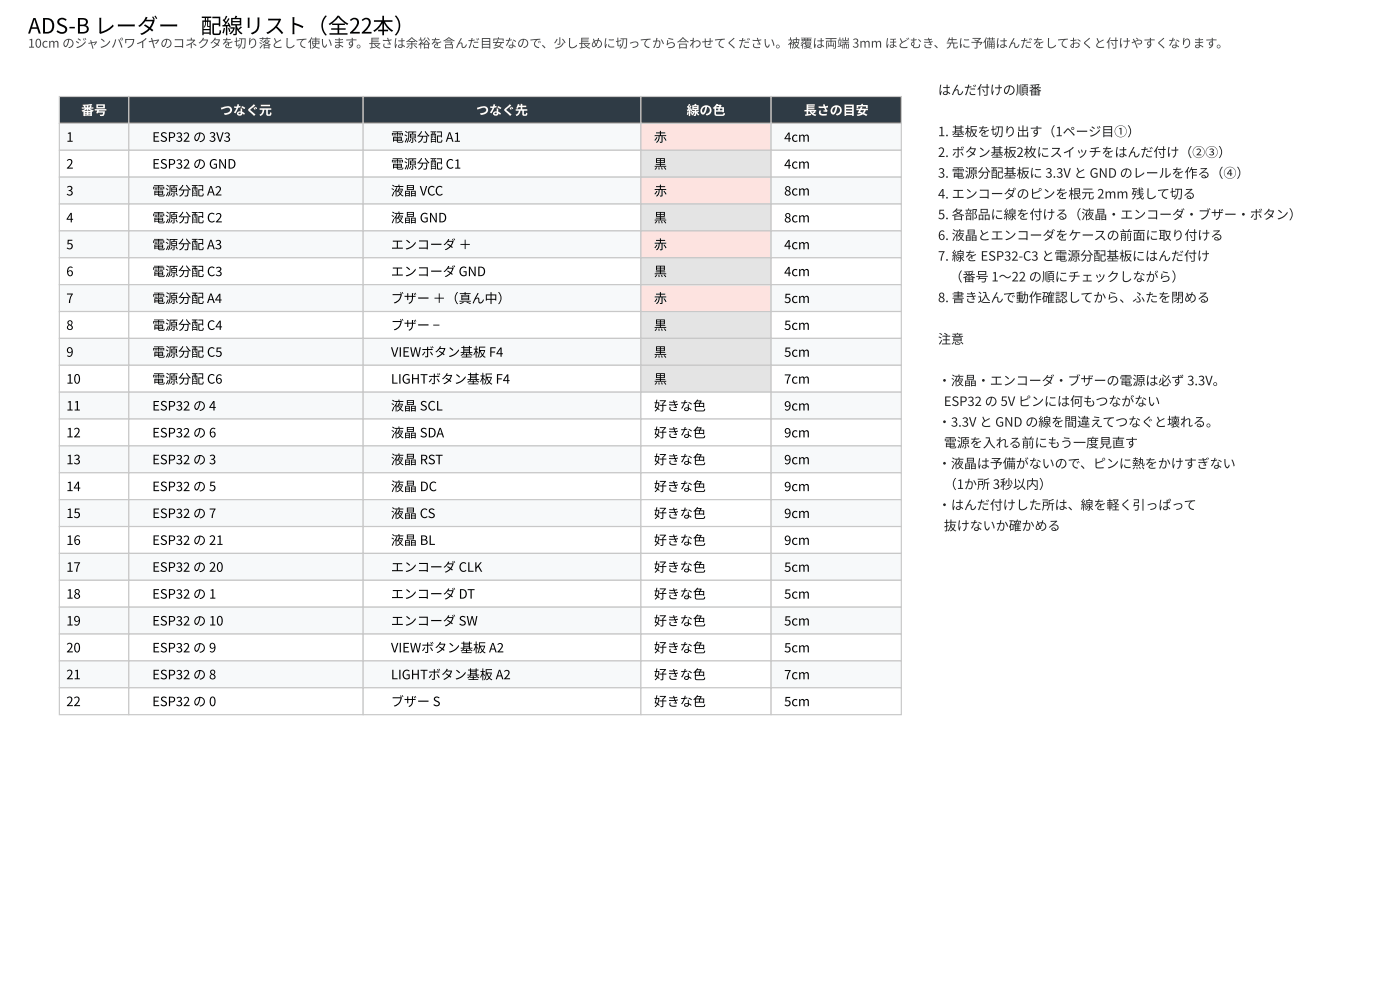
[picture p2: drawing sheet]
<svg xmlns="http://www.w3.org/2000/svg" width="419mm" height="297mm" viewBox="0 0 419 297" stroke-linecap="round" stroke-linejoin="round" font-family="sans-serif">
<defs><g id="words">
<text font-size="6.3" x="8.4" y="10">ADS-B レーダー　配線リスト（全22本）</text>
<g font-size="3.9" fill="#222">
<text x="280.8" y="28.3">はんだ付けの順番</text>
<text x="280.8" y="40.8">1. 基板を切り出す（1ページ目①）</text>
<text x="280.8" y="47">2. ボタン基板2枚にスイッチをはんだ付け（②③）</text>
<text x="280.8" y="53.2">3. 電源分配基板に 3.3V と GND のレールを作る（④）</text>
<text x="280.8" y="59.4">4. エンコーダのピンを根元 2mm 残して切る</text>
<text x="280.8" y="65.6">5. 各部品に線を付ける（液晶・エンコーダ・ブザー・ボタン）</text>
<text x="280.8" y="71.8">6. 液晶とエンコーダをケースの前面に取り付ける</text>
<text x="280.8" y="78">7. 線を ESP32-C3 と電源分配基板にはんだ付け</text>
<text x="284.3" y="84.2">（番号 1〜22 の順にチェックしながら）</text>
<text x="280.8" y="90.4">8. 書き込んで動作確認してから、ふたを閉める</text>
<text x="280.8" y="102.9">注意</text>
<text x="280.8" y="115.3">・液晶・エンコーダ・ブザーの電源は必ず 3.3V。</text>
<text x="282.5" y="121.5">ESP32 の 5V ピンには何もつながない</text>
<text x="280.8" y="127.7">・3.3V と GND の線を間違えてつなぐと壊れる。</text>
<text x="282.5" y="133.9">電源を入れる前にもう一度見直す</text>
<text x="280.8" y="140.1">・液晶は予備がないので、ピンに熱をかけすぎない</text>
<text x="282.5" y="146.3">（1か所 3秒以内）</text>
<text x="280.8" y="152.5">・はんだ付けした所は、線を軽く引っぱって</text>
<text x="282.5" y="158.7">抜けないか確かめる</text>
</g>
<g font-size="3.9" fill="#fff">
<text x="24.3" y="34.4">番号</text>
<text x="65.9" y="34.4">つなぐ元</text>
<text x="142.5" y="34.4">つなぐ先</text>
<text x="205.5" y="34.4">線の色</text>
<text x="240.6" y="34.4">長さの目安</text>
</g>
<g font-size="3.9">
<text x="19.8" y="42.4">1</text>
<text x="45.6" y="42.4">ESP32 の 3V3</text>
<text x="117" y="42.4">電源分配 A1</text>
<text x="195.8" y="42.4">赤</text>
<text x="234.7" y="42.4">4cm</text>
<text x="19.8" y="50.5">2</text>
<text x="45.6" y="50.5">ESP32 の GND</text>
<text x="117" y="50.5">電源分配 C1</text>
<text x="195.8" y="50.5">黒</text>
<text x="234.7" y="50.5">4cm</text>
<text x="19.8" y="58.5">3</text>
<text x="45.6" y="58.5">電源分配 A2</text>
<text x="117" y="58.5">液晶 VCC</text>
<text x="195.8" y="58.5">赤</text>
<text x="234.7" y="58.5">8cm</text>
<text x="19.8" y="66.6">4</text>
<text x="45.6" y="66.6">電源分配 C2</text>
<text x="117" y="66.6">液晶 GND</text>
<text x="195.8" y="66.6">黒</text>
<text x="234.7" y="66.6">8cm</text>
<text x="19.8" y="74.6">5</text>
<text x="45.6" y="74.6">電源分配 A3</text>
<text x="117" y="74.6">エンコーダ ＋</text>
<text x="195.8" y="74.6">赤</text>
<text x="234.7" y="74.6">4cm</text>
<text x="19.8" y="82.6">6</text>
<text x="45.6" y="82.6">電源分配 C3</text>
<text x="117" y="82.6">エンコーダ GND</text>
<text x="195.8" y="82.6">黒</text>
<text x="234.7" y="82.6">4cm</text>
<text x="19.8" y="90.7">7</text>
<text x="45.6" y="90.7">電源分配 A4</text>
<text x="117" y="90.7">ブザー ＋（真ん中）</text>
<text x="195.8" y="90.7">赤</text>
<text x="234.7" y="90.7">5cm</text>
<text x="19.8" y="98.7">8</text>
<text x="45.6" y="98.7">電源分配 C4</text>
<text x="117" y="98.7">ブザー −</text>
<text x="195.8" y="98.7">黒</text>
<text x="234.7" y="98.7">5cm</text>
<text x="19.8" y="106.8">9</text>
<text x="45.6" y="106.8">電源分配 C5</text>
<text x="117" y="106.8">VIEWボタン基板 F4</text>
<text x="195.8" y="106.8">黒</text>
<text x="234.7" y="106.8">5cm</text>
<text x="19.8" y="114.8">10</text>
<text x="45.6" y="114.8">電源分配 C6</text>
<text x="117" y="114.8">LIGHTボタン基板 F4</text>
<text x="195.8" y="114.8">黒</text>
<text x="234.7" y="114.8">7cm</text>
<text x="19.8" y="122.9">11</text>
<text x="45.6" y="122.9">ESP32 の 4</text>
<text x="117" y="122.9">液晶 SCL</text>
<text x="195.8" y="122.9">好きな色</text>
<text x="234.7" y="122.9">9cm</text>
<text x="19.8" y="130.9">12</text>
<text x="45.6" y="130.9">ESP32 の 6</text>
<text x="117" y="130.9">液晶 SDA</text>
<text x="195.8" y="130.9">好きな色</text>
<text x="234.7" y="130.9">9cm</text>
<text x="19.8" y="138.9">13</text>
<text x="45.6" y="138.9">ESP32 の 3</text>
<text x="117" y="138.9">液晶 RST</text>
<text x="195.8" y="138.9">好きな色</text>
<text x="234.7" y="138.9">9cm</text>
<text x="19.8" y="147">14</text>
<text x="45.6" y="147">ESP32 の 5</text>
<text x="117" y="147">液晶 DC</text>
<text x="195.8" y="147">好きな色</text>
<text x="234.7" y="147">9cm</text>
<text x="19.8" y="155">15</text>
<text x="45.6" y="155">ESP32 の 7</text>
<text x="117" y="155">液晶 CS</text>
<text x="195.8" y="155">好きな色</text>
<text x="234.7" y="155">9cm</text>
<text x="19.8" y="163.1">16</text>
<text x="45.6" y="163.1">ESP32 の 21</text>
<text x="117" y="163.1">液晶 BL</text>
<text x="195.8" y="163.1">好きな色</text>
<text x="234.7" y="163.1">9cm</text>
<text x="19.8" y="171.1">17</text>
<text x="45.6" y="171.1">ESP32 の 20</text>
<text x="117" y="171.1">エンコーダ CLK</text>
<text x="195.8" y="171.1">好きな色</text>
<text x="234.7" y="171.1">5cm</text>
<text x="19.8" y="179.2">18</text>
<text x="45.6" y="179.2">ESP32 の 1</text>
<text x="117" y="179.2">エンコーダ DT</text>
<text x="195.8" y="179.2">好きな色</text>
<text x="234.7" y="179.2">5cm</text>
<text x="19.8" y="187.2">19</text>
<text x="45.6" y="187.2">ESP32 の 10</text>
<text x="117" y="187.2">エンコーダ SW</text>
<text x="195.8" y="187.2">好きな色</text>
<text x="234.7" y="187.2">5cm</text>
<text x="19.8" y="195.2">20</text>
<text x="45.6" y="195.2">ESP32 の 9</text>
<text x="117" y="195.2">VIEWボタン基板 A2</text>
<text x="195.8" y="195.2">好きな色</text>
<text x="234.7" y="195.2">5cm</text>
<text x="19.8" y="203.3">21</text>
<text x="45.6" y="203.3">ESP32 の 8</text>
<text x="117" y="203.3">LIGHTボタン基板 A2</text>
<text x="195.8" y="203.3">好きな色</text>
<text x="234.7" y="203.3">7cm</text>
<text x="19.8" y="211.3">22</text>
<text x="45.6" y="211.3">ESP32 の 0</text>
<text x="117" y="211.3">ブザー S</text>
<text x="195.8" y="211.3">好きな色</text>
<text x="234.7" y="211.3">5cm</text>
</g>
<text font-size="3.7" fill="#444" x="8.4" y="14.3">10cm のジャンパワイヤのコネクタを切り落として使います。長さは余裕を含んだ目安なので、少し長めに切ってから合わせてください。被覆は両端 3mm ほどむき、先に予備はんだをしておくと付けやすくなります。</text>
</g></defs>
<g fill="#2f3b45" stroke="#c8c8c8" stroke-width=".35">
<path d="M17.8 28.9h20.8v8h-20.8z"/>
<path d="M38.6 28.9h70.1v8h-70.1z"/>
<path d="M108.7 28.9h83.2v8h-83.2z"/>
<path d="M191.9 28.9h38.9v8h-38.9z"/>
<path d="M230.8 28.9h39v8h-39z"/>
</g>
<g fill="#f7f9fa" stroke="#c8c8c8" stroke-width=".35">
<path d="M17.8 36.9h20.8v8.1h-20.8z"/>
<path d="M38.6 36.9h70.1v8.1h-70.1z"/>
<path d="M108.7 36.9h83.2v8.1h-83.2z"/>
</g>
<path d="M191.9 36.9h38.9v8.1h-38.9z" fill="#fde3e0" stroke="#c8c8c8" stroke-width=".35"/>
<path d="M230.8 36.9h39v8.1h-39z" fill="#f7f9fa" stroke="#c8c8c8" stroke-width=".35"/>
<g fill="#fff" stroke="#c8c8c8" stroke-width=".35">
<path d="M17.8 45h20.8v8h-20.8z"/>
<path d="M38.6 45h70.1v8h-70.1z"/>
<path d="M108.7 45h83.2v8h-83.2z"/>
</g>
<path d="M191.9 45h38.9v8h-38.9z" fill="#e4e4e4" stroke="#c8c8c8" stroke-width=".35"/>
<path d="M230.8 45h39v8h-39z" fill="#fff" stroke="#c8c8c8" stroke-width=".35"/>
<g fill="#f7f9fa" stroke="#c8c8c8" stroke-width=".35">
<path d="M17.8 53h20.8v8.1h-20.8z"/>
<path d="M38.6 53h70.1v8.1h-70.1z"/>
<path d="M108.7 53h83.2v8.1h-83.2z"/>
</g>
<path d="M191.9 53h38.9v8.1h-38.9z" fill="#fde3e0" stroke="#c8c8c8" stroke-width=".35"/>
<path d="M230.8 53h39v8.1h-39z" fill="#f7f9fa" stroke="#c8c8c8" stroke-width=".35"/>
<g fill="#fff" stroke="#c8c8c8" stroke-width=".35">
<path d="M17.8 61.1h20.8v8h-20.8z"/>
<path d="M38.6 61.1h70.1v8h-70.1z"/>
<path d="M108.7 61.1h83.2v8h-83.2z"/>
</g>
<path d="M191.9 61.1h38.9v8h-38.9z" fill="#e4e4e4" stroke="#c8c8c8" stroke-width=".35"/>
<path d="M230.8 61.1h39v8h-39z" fill="#fff" stroke="#c8c8c8" stroke-width=".35"/>
<g fill="#f7f9fa" stroke="#c8c8c8" stroke-width=".35">
<path d="M17.8 69.1h20.8v8h-20.8z"/>
<path d="M38.6 69.1h70.1v8h-70.1z"/>
<path d="M108.7 69.1h83.2v8h-83.2z"/>
</g>
<path d="M191.9 69.1h38.9v8h-38.9z" fill="#fde3e0" stroke="#c8c8c8" stroke-width=".35"/>
<path d="M230.8 69.1h39v8h-39z" fill="#f7f9fa" stroke="#c8c8c8" stroke-width=".35"/>
<g fill="#fff" stroke="#c8c8c8" stroke-width=".35">
<path d="M17.8 77.1h20.8v8.1h-20.8z"/>
<path d="M38.6 77.1h70.1v8.1h-70.1z"/>
<path d="M108.7 77.1h83.2v8.1h-83.2z"/>
</g>
<path d="M191.9 77.1h38.9v8.1h-38.9z" fill="#e4e4e4" stroke="#c8c8c8" stroke-width=".35"/>
<path d="M230.8 77.1h39v8.1h-39z" fill="#fff" stroke="#c8c8c8" stroke-width=".35"/>
<g fill="#f7f9fa" stroke="#c8c8c8" stroke-width=".35">
<path d="M17.8 85.2h20.8v8h-20.8z"/>
<path d="M38.6 85.2h70.1v8h-70.1z"/>
<path d="M108.7 85.2h83.2v8h-83.2z"/>
</g>
<path d="M191.9 85.2h38.9v8h-38.9z" fill="#fde3e0" stroke="#c8c8c8" stroke-width=".35"/>
<path d="M230.8 85.2h39v8h-39z" fill="#f7f9fa" stroke="#c8c8c8" stroke-width=".35"/>
<g fill="#fff" stroke="#c8c8c8" stroke-width=".35">
<path d="M17.8 93.2h20.8v8.1h-20.8z"/>
<path d="M38.6 93.2h70.1v8.1h-70.1z"/>
<path d="M108.7 93.2h83.2v8.1h-83.2z"/>
</g>
<path d="M191.9 93.2h38.9v8.1h-38.9z" fill="#e4e4e4" stroke="#c8c8c8" stroke-width=".35"/>
<path d="M230.8 93.2h39v8.1h-39z" fill="#fff" stroke="#c8c8c8" stroke-width=".35"/>
<g fill="#f7f9fa" stroke="#c8c8c8" stroke-width=".35">
<path d="M17.8 101.3h20.8v8h-20.8z"/>
<path d="M38.6 101.3h70.1v8h-70.1z"/>
<path d="M108.7 101.3h83.2v8h-83.2z"/>
</g>
<path d="M191.9 101.3h38.9v8h-38.9z" fill="#e4e4e4" stroke="#c8c8c8" stroke-width=".35"/>
<path d="M230.8 101.3h39v8h-39z" fill="#f7f9fa" stroke="#c8c8c8" stroke-width=".35"/>
<g fill="#fff" stroke="#c8c8c8" stroke-width=".35">
<path d="M17.8 109.3h20.8v8.1h-20.8z"/>
<path d="M38.6 109.3h70.1v8.1h-70.1z"/>
<path d="M108.7 109.3h83.2v8.1h-83.2z"/>
</g>
<path d="M191.9 109.3h38.9v8.1h-38.9z" fill="#e4e4e4" stroke="#c8c8c8" stroke-width=".35"/>
<path d="M230.8 109.3h39v8.1h-39z" fill="#fff" stroke="#c8c8c8" stroke-width=".35"/>
<g fill="#f7f9fa" stroke="#c8c8c8" stroke-width=".35">
<path d="M17.8 117.4h20.8v8h-20.8z"/>
<path d="M38.6 117.4h70.1v8h-70.1z"/>
<path d="M108.7 117.4h83.2v8h-83.2z"/>
</g>
<path d="M191.9 117.4h38.9v8h-38.9z" fill="#fff" stroke="#c8c8c8" stroke-width=".35"/>
<path d="M230.8 117.4h39v8h-39z" fill="#f7f9fa" stroke="#c8c8c8" stroke-width=".35"/>
<g fill="#fff" stroke="#c8c8c8" stroke-width=".35">
<path d="M17.8 125.4h20.8v8h-20.8z"/>
<path d="M38.6 125.4h70.1v8h-70.1z"/>
<path d="M108.7 125.4h83.2v8h-83.2z"/>
<path d="M191.9 125.4h38.9v8h-38.9z"/>
<path d="M230.8 125.4h39v8h-39z"/>
</g>
<g fill="#f7f9fa" stroke="#c8c8c8" stroke-width=".35">
<path d="M17.8 133.4h20.8v8.1h-20.8z"/>
<path d="M38.6 133.4h70.1v8.1h-70.1z"/>
<path d="M108.7 133.4h83.2v8.1h-83.2z"/>
</g>
<path d="M191.9 133.4h38.9v8.1h-38.9z" fill="#fff" stroke="#c8c8c8" stroke-width=".35"/>
<path d="M230.8 133.4h39v8.1h-39z" fill="#f7f9fa" stroke="#c8c8c8" stroke-width=".35"/>
<g fill="#fff" stroke="#c8c8c8" stroke-width=".35">
<path d="M17.8 141.5h20.8v8h-20.8z"/>
<path d="M38.6 141.5h70.1v8h-70.1z"/>
<path d="M108.7 141.5h83.2v8h-83.2z"/>
<path d="M191.9 141.5h38.9v8h-38.9z"/>
<path d="M230.8 141.5h39v8h-39z"/>
</g>
<g fill="#f7f9fa" stroke="#c8c8c8" stroke-width=".35">
<path d="M17.8 149.5h20.8v8.1h-20.8z"/>
<path d="M38.6 149.5h70.1v8.1h-70.1z"/>
<path d="M108.7 149.5h83.2v8.1h-83.2z"/>
</g>
<path d="M191.9 149.5h38.9v8.1h-38.9z" fill="#fff" stroke="#c8c8c8" stroke-width=".35"/>
<path d="M230.8 149.5h39v8.1h-39z" fill="#f7f9fa" stroke="#c8c8c8" stroke-width=".35"/>
<g fill="#fff" stroke="#c8c8c8" stroke-width=".35">
<path d="M17.8 157.6h20.8v8h-20.8z"/>
<path d="M38.6 157.6h70.1v8h-70.1z"/>
<path d="M108.7 157.6h83.2v8h-83.2z"/>
<path d="M191.9 157.6h38.9v8h-38.9z"/>
<path d="M230.8 157.6h39v8h-39z"/>
</g>
<g fill="#f7f9fa" stroke="#c8c8c8" stroke-width=".35">
<path d="M17.8 165.6h20.8v8.1h-20.8z"/>
<path d="M38.6 165.6h70.1v8.1h-70.1z"/>
<path d="M108.7 165.6h83.2v8.1h-83.2z"/>
</g>
<path d="M191.9 165.6h38.9v8.1h-38.9z" fill="#fff" stroke="#c8c8c8" stroke-width=".35"/>
<path d="M230.8 165.6h39v8.1h-39z" fill="#f7f9fa" stroke="#c8c8c8" stroke-width=".35"/>
<g fill="#fff" stroke="#c8c8c8" stroke-width=".35">
<path d="M17.8 173.7h20.8v8h-20.8z"/>
<path d="M38.6 173.7h70.1v8h-70.1z"/>
<path d="M108.7 173.7h83.2v8h-83.2z"/>
<path d="M191.9 173.7h38.9v8h-38.9z"/>
<path d="M230.8 173.7h39v8h-39z"/>
</g>
<g fill="#f7f9fa" stroke="#c8c8c8" stroke-width=".35">
<path d="M17.8 181.7h20.8v8.1h-20.8z"/>
<path d="M38.6 181.7h70.1v8.1h-70.1z"/>
<path d="M108.7 181.7h83.2v8.1h-83.2z"/>
</g>
<path d="M191.9 181.7h38.9v8.1h-38.9z" fill="#fff" stroke="#c8c8c8" stroke-width=".35"/>
<path d="M230.8 181.7h39v8.1h-39z" fill="#f7f9fa" stroke="#c8c8c8" stroke-width=".35"/>
<g fill="#fff" stroke="#c8c8c8" stroke-width=".35">
<path d="M17.8 189.8h20.8v8h-20.8z"/>
<path d="M38.6 189.8h70.1v8h-70.1z"/>
<path d="M108.7 189.8h83.2v8h-83.2z"/>
<path d="M191.9 189.8h38.9v8h-38.9z"/>
<path d="M230.8 189.8h39v8h-39z"/>
</g>
<g fill="#f7f9fa" stroke="#c8c8c8" stroke-width=".35">
<path d="M17.8 197.8h20.8v8h-20.8z"/>
<path d="M38.6 197.8h70.1v8h-70.1z"/>
<path d="M108.7 197.8h83.2v8h-83.2z"/>
</g>
<path d="M191.9 197.8h38.9v8h-38.9z" fill="#fff" stroke="#c8c8c8" stroke-width=".35"/>
<path d="M230.8 197.8h39v8h-39z" fill="#f7f9fa" stroke="#c8c8c8" stroke-width=".35"/>
<g fill="#fff" stroke="#c8c8c8" stroke-width=".35">
<path d="M17.8 205.8h20.8v8.1h-20.8z"/>
<path d="M38.6 205.8h70.1v8.1h-70.1z"/>
<path d="M108.7 205.8h83.2v8.1h-83.2z"/>
<path d="M191.9 205.8h38.9v8.1h-38.9z"/>
<path d="M230.8 205.8h39v8.1h-39z"/>
</g>
<use href="#words"/>
</svg>
